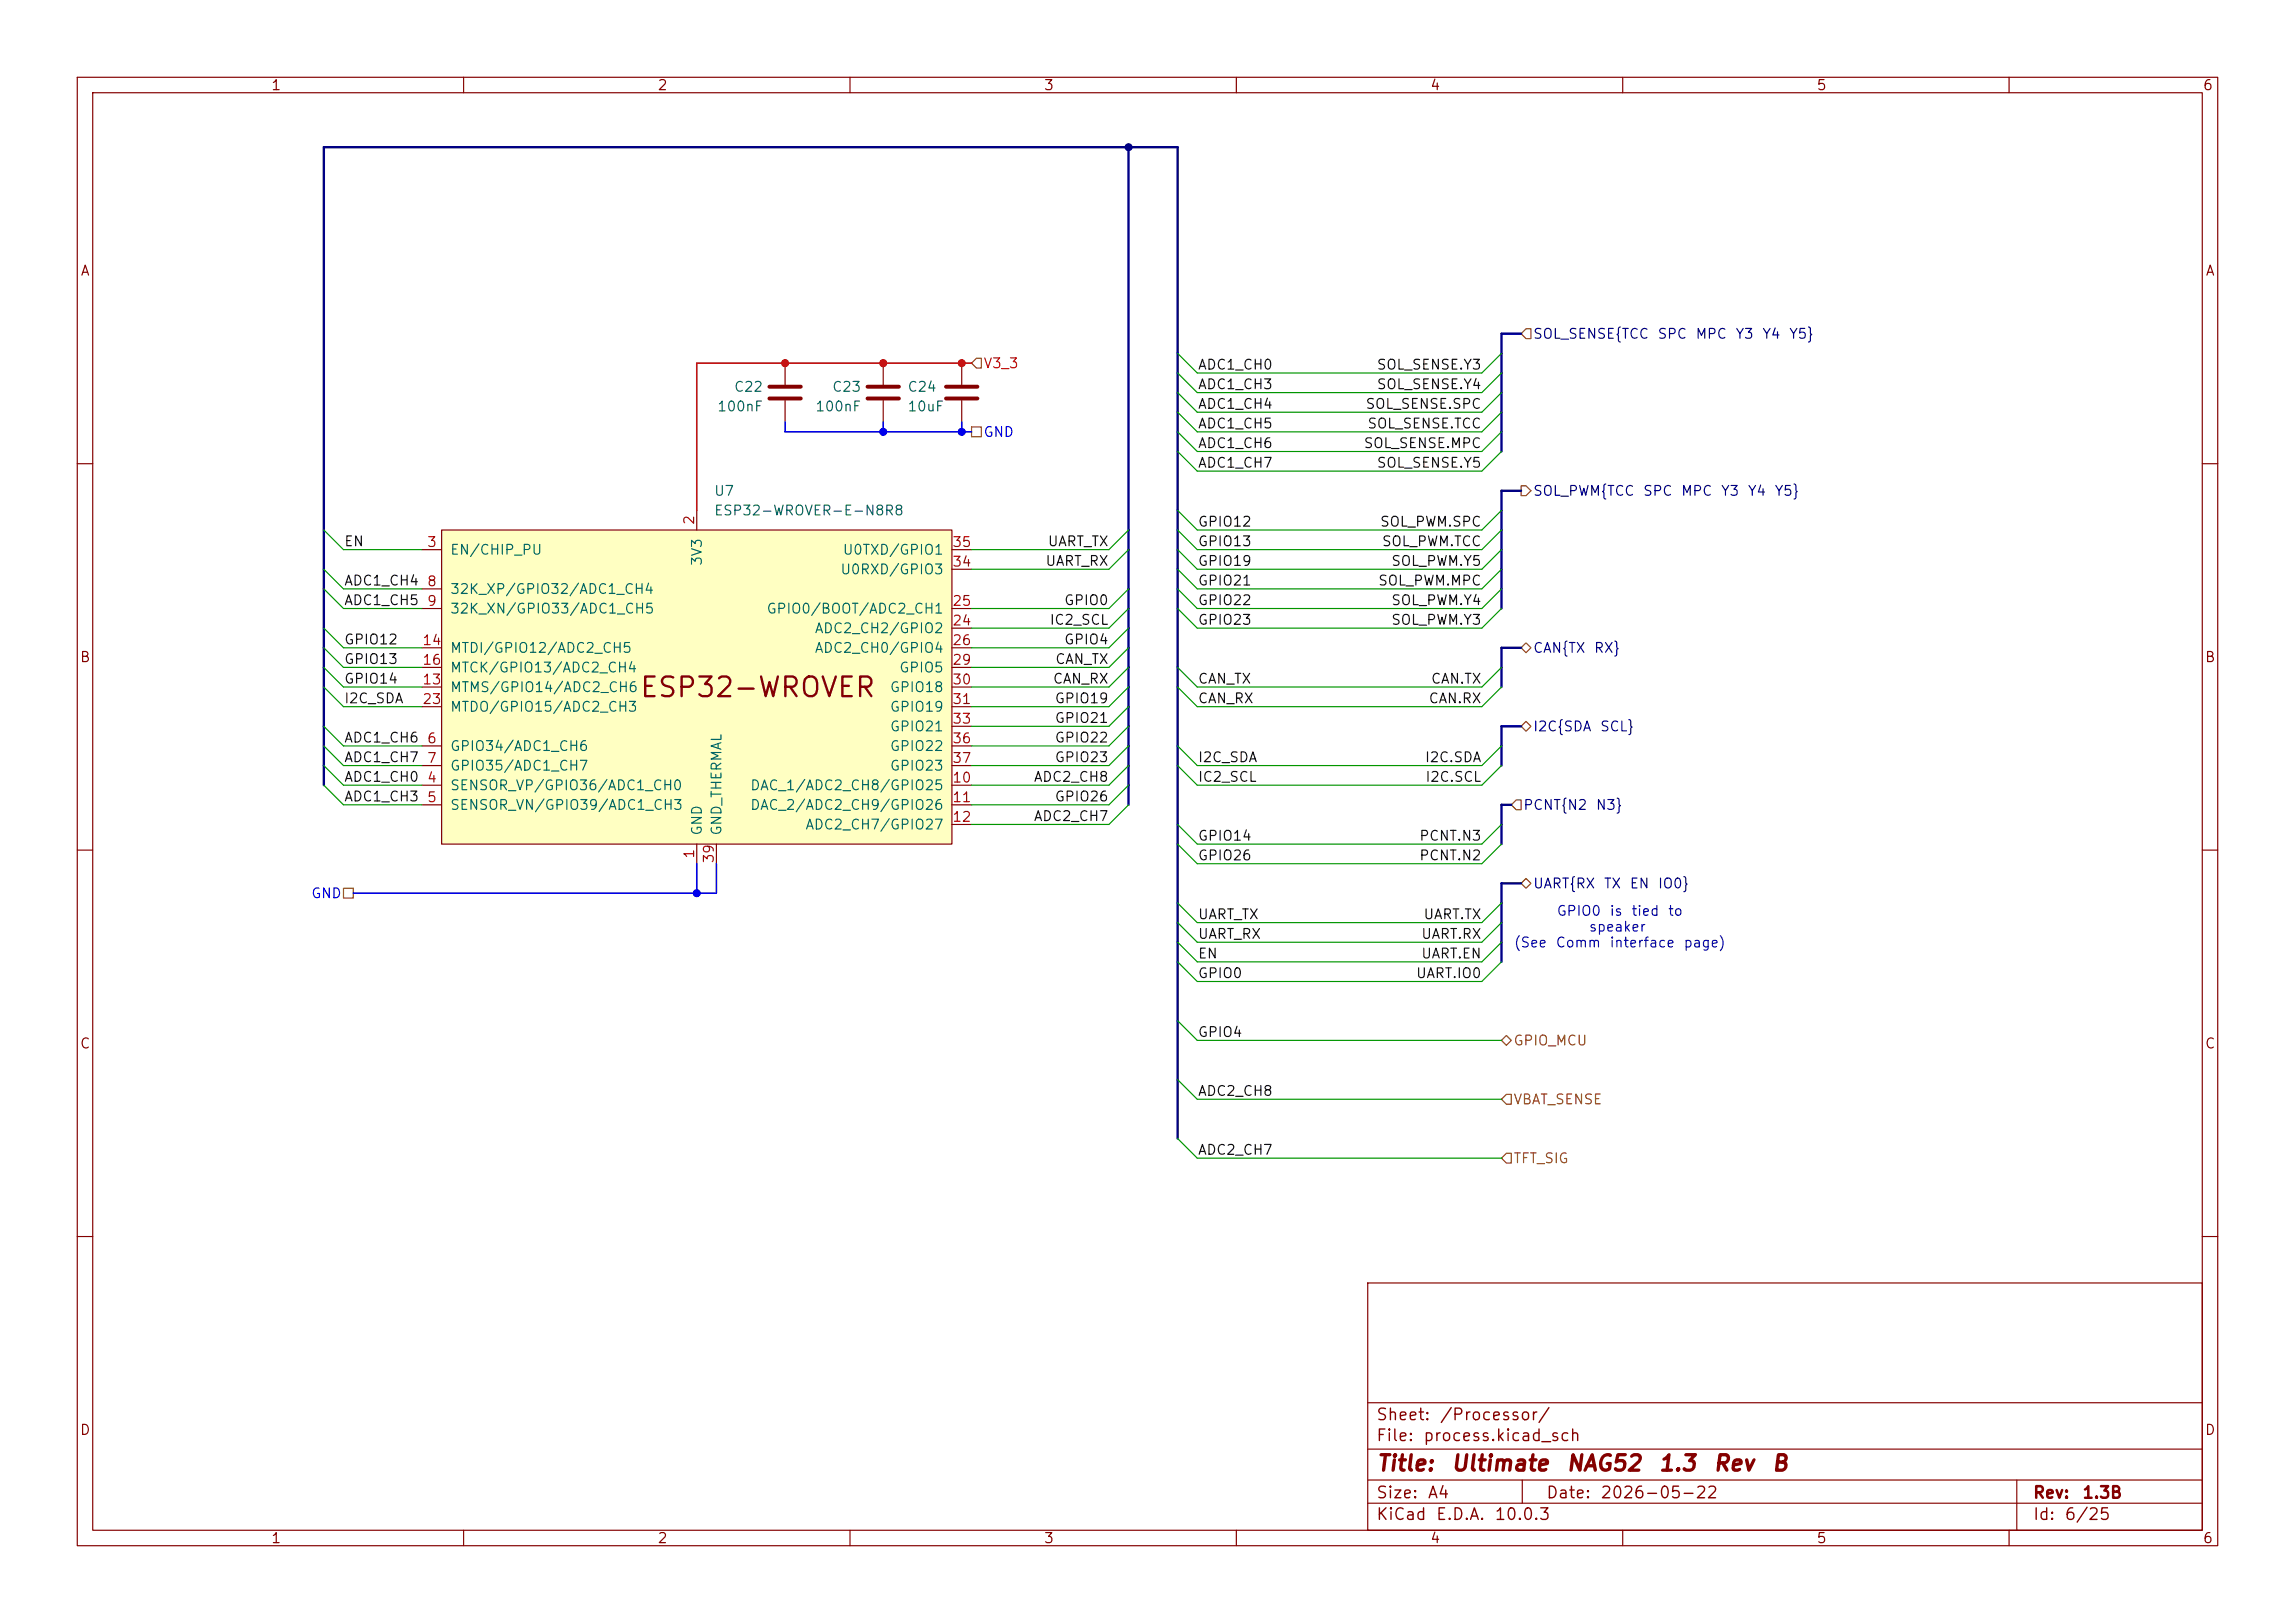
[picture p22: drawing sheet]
<svg xmlns="http://www.w3.org/2000/svg" width="297mm" height="210mm" viewBox="0 0 297 210" stroke-linecap="round" stroke-linejoin="round" font-family="sans-serif">
<defs><g id="words">
<text font-size="2.5" fill="#840000" x="82.6" y="90.8">ESP32-­WROVER</text>
<g font-size="2" fill="#840000">
<text x="178" y="190.8">Title:</text>
<text x="187.7" y="190.8">Ultimate</text>
<text x="202.6" y="190.8">NAG52</text>
<text x="214.5" y="190.8">1.3</text>
<text x="221.6" y="190.8">Rev</text>
<text x="229.2" y="190.8">B</text>
</g>
<g font-size="1.5" fill="#840000">
<text x="178" y="184.2">Sheet:</text>
<text x="186.2" y="184.2">/Processor/</text>
<text x="178" y="186.9">File:</text>
<text x="184.1" y="186.9">process.kicad_sch</text>
<text x="178" y="197.1">KiCad</text>
<text x="178" y="194.3">Size:</text>
<text x="184.7" y="194.3">A4</text>
<text x="185.7" y="197.1">E.D.A.</text>
<text x="193.3" y="197.1">10.0.3</text>
<text x="200" y="194.3">Date:</text>
<text x="207" y="194.3">2026-05-22</text>
<text x="263" y="194.3">Rev:</text>
<text x="263" y="197.1">Id:</text>
<text x="267.1" y="197.1">6/25</text>
<text x="269.4" y="194.3">1.3B</text>
</g>
<g font-size="1.3" fill="#840000">
<text x="35" y="12">1</text>
<text x="85" y="12">2</text>
<text x="135" y="12">3</text>
<text x="185" y="12">4</text>
<text x="235" y="12">5</text>
<text x="285" y="12">6</text>
<text x="10.3" y="36">A</text>
<text x="285.3" y="36">A</text>
<text x="10.3" y="86">B</text>
<text x="285.3" y="86">B</text>
<text x="10.3" y="136">C</text>
<text x="285.3" y="136">C</text>
<text x="10.3" y="186">D</text>
<text x="285.3" y="186">D</text>
<text x="35" y="200">1</text>
<text x="85" y="200">2</text>
<text x="135" y="200">3</text>
<text x="185" y="200">4</text>
<text x="235" y="200">5</text>
<text x="285" y="200">6</text>
</g>
<text font-size="1.3" fill="#f00" x="127.2" y="48">V3_3</text>
<g font-size="1.3" fill="#000084">
<text x="198.3" y="44.2">SOL_SENSE{TCC</text>
<text x="214.4" y="44.2">SPC</text>
<text x="219.3" y="44.2">MPC</text>
<text x="224.5" y="44.2">Y3</text>
<text x="228" y="44.2">Y4</text>
<text x="231.4" y="44.2">Y5}</text>
<text x="198.3" y="64.5">SOL_PWM{TCC</text>
<text x="212.5" y="64.5">SPC</text>
<text x="217.5" y="64.5">MPC</text>
<text x="222.6" y="64.5">Y3</text>
<text x="226.1" y="64.5">Y4</text>
<text x="229.6" y="64.5">Y5}</text>
<text x="198.3" y="84.8">CAN{TX</text>
<text x="206.2" y="84.8">RX}</text>
<text x="198.3" y="95">I2C{SDA</text>
<text x="207" y="95">SCL}</text>
<text x="197" y="105.1">PCNT{N2</text>
<text x="206.4" y="105.1">N3}</text>
<text x="198.3" y="115.3">UART{RX</text>
<text x="207.5" y="115.3">TX</text>
<text x="210.8" y="115.3">EN</text>
<text x="214.5" y="115.3">IO0}</text>
</g>
<g font-size="1.3" fill="#006464">
<text x="92.7" y="53.5">100nF</text>
<text x="94.9" y="51">C22</text>
<text x="105.4" y="53.5">100nF</text>
<text x="107.6" y="51">C23</text>
<text x="117.4" y="51">C24</text>
<text x="117.4" y="53.5">10uF</text>
<text x="92.3" y="64.5">U7</text>
<text x="92.3" y="67">ESP32-WROVER-E-N8R8</text>
<text x="58.2" y="72.1">EN/CHIP_PU</text>
<text x="58.2" y="77.2">32K_XP/GPIO32/ADC1_CH4</text>
<text x="91.1" y="73.3" transform="rotate(-90 91.1 73.3)">3V3</text>
<text x="108.7" y="74.6">U0RXD/GPIO3</text>
<text x="109" y="72.1">U0TXD/GPIO1</text>
<text x="58.2" y="79.7">32K_XN/GPIO33/ADC1_CH5</text>
<text x="99.1" y="79.7">GPIO0/BOOT/ADC2_CH1</text>
<text x="105.3" y="82.3">ADC2_CH2/GPIO2</text>
<text x="58.2" y="89.9">MTMS/GPIO14/ADC2_CH6</text>
<text x="58.2" y="84.8">MTDI/GPIO12/ADC2_CH5</text>
<text x="58.2" y="87.3">MTCK/GPIO13/ADC2_CH4</text>
<text x="105.3" y="84.8">ADC2_CH0/GPIO4</text>
<text x="115.1" y="89.9">GPIO18</text>
<text x="116.3" y="87.3">GPIO5</text>
<text x="58.2" y="92.4">MTDO/GPIO15/ADC2_CH3</text>
<text x="115.1" y="92.4">GPIO19</text>
<text x="115.1" y="95">GPIO21</text>
<text x="58.2" y="97.5">GPIO34/ADC1_CH6</text>
<text x="58.2" y="100">GPIO35/ADC1_CH7</text>
<text x="115.1" y="97.5">GPIO22</text>
<text x="115.1" y="100">GPIO23</text>
<text x="58.2" y="102.6">SENSOR_VP/GPIO36/ADC1_CH0</text>
<text x="58.2" y="105.1">SENSOR_VN/GPIO39/ADC1_CH3</text>
<text x="97" y="102.6">DAC_1/ADC2_CH8/GPIO25</text>
<text x="97" y="105.1">DAC_2/ADC2_CH9/GPIO26</text>
<text x="104.1" y="107.7">ADC2_CH7/GPIO27</text>
<text x="91.1" y="108.2" transform="rotate(-90 91.1 108.2)">GND</text>
<text x="93.7" y="108.2" transform="rotate(-90 93.7 108.2)">GND_THERMAL</text>
</g>
<g font-size="1.3" fill="#0f0f0f">
<text x="154.9" y="50.7">ADC1_CH3</text>
<text x="154.9" y="53.2">ADC1_CH4</text>
<text x="154.9" y="48.1">ADC1_CH0</text>
<text x="176.6" y="53.2">SOL_SENSE.SPC</text>
<text x="178.1" y="48.1">SOL_SENSE.Y3</text>
<text x="178.1" y="50.7">SOL_SENSE.Y4</text>
<text x="154.9" y="58.3">ADC1_CH6</text>
<text x="154.9" y="55.8">ADC1_CH5</text>
<text x="176.4" y="58.3">SOL_SENSE.MPC</text>
<text x="176.9" y="55.8">SOL_SENSE.TCC</text>
<text x="154.9" y="60.8">ADC1_CH7</text>
<text x="178.1" y="60.8">SOL_SENSE.Y5</text>
<text x="44.4" y="71">EN</text>
<text x="135.5" y="71">UART_TX</text>
<text x="154.9" y="71">GPIO13</text>
<text x="154.9" y="68.5">GPIO12</text>
<text x="178.5" y="68.5">SOL_PWM.SPC</text>
<text x="178.7" y="71">SOL_PWM.TCC</text>
<text x="44.4" y="76.1">ADC1_CH4</text>
<text x="135.2" y="73.5">UART_RX</text>
<text x="154.9" y="73.5">GPIO19</text>
<text x="154.9" y="76.1">GPIO21</text>
<text x="178.3" y="76.1">SOL_PWM.MPC</text>
<text x="180" y="73.5">SOL_PWM.Y5</text>
<text x="44.4" y="83.7">GPIO12</text>
<text x="44.4" y="78.6">ADC1_CH5</text>
<text x="135.7" y="81.2">IC2_SCL</text>
<text x="137.6" y="78.6">GPIO0</text>
<text x="137.6" y="83.7">GPIO4</text>
<text x="154.9" y="78.6">GPIO22</text>
<text x="154.9" y="81.2">GPIO23</text>
<text x="180" y="81.2">SOL_PWM.Y3</text>
<text x="180" y="78.6">SOL_PWM.Y4</text>
<text x="44.4" y="86.2">GPIO13</text>
<text x="44.4" y="88.8">GPIO14</text>
<text x="136.2" y="88.8">CAN_RX</text>
<text x="136.5" y="86.2">CAN_TX</text>
<text x="154.9" y="88.8">CAN_TX</text>
<text x="185.1" y="88.8">CAN.TX</text>
<text x="44.4" y="91.3">I2C_SDA</text>
<text x="136.4" y="93.9">GPIO21</text>
<text x="136.4" y="91.3">GPIO19</text>
<text x="154.9" y="91.3">CAN_RX</text>
<text x="184.8" y="91.3">CAN.RX</text>
<text x="44.4" y="96.4">ADC1_CH6</text>
<text x="44.4" y="101.5">ADC1_CH0</text>
<text x="44.4" y="98.9">ADC1_CH7</text>
<text x="133.7" y="101.5">ADC2_CH8</text>
<text x="136.4" y="98.9">GPIO23</text>
<text x="136.4" y="96.4">GPIO22</text>
<text x="154.9" y="101.5">IC2_SCL</text>
<text x="154.9" y="98.9">I2C_SDA</text>
<text x="184.3" y="98.9">I2C.SDA</text>
<text x="184.4" y="101.5">I2C.SCL</text>
<text x="44.4" y="104">ADC1_CH3</text>
<text x="133.7" y="106.6">ADC2_CH7</text>
<text x="136.4" y="104">GPIO26</text>
<text x="154.9" y="111.6">GPIO26</text>
<text x="154.9" y="109.1">GPIO14</text>
<text x="183.6" y="111.6">PCNT.N2</text>
<text x="183.6" y="109.1">PCNT.N3</text>
<text x="154.9" y="119.3">UART_TX</text>
<text x="184.1" y="119.3">UART.TX</text>
<text x="154.9" y="121.8">UART_RX</text>
<text x="154.9" y="124.3">EN</text>
<text x="183.8" y="124.3">UART.EN</text>
<text x="183.8" y="121.8">UART.RX</text>
<text x="154.9" y="126.9">GPIO0</text>
<text x="183.2" y="126.9">UART.IO0</text>
<text x="154.9" y="134.5">GPIO4</text>
<text x="154.9" y="142.1">ADC2_CH8</text>
<text x="154.9" y="149.7">ADC2_CH7</text>
</g>
<g font-size="1.3" fill="#00f">
<text x="127.2" y="56.9">GND</text>
<text x="40.2" y="116.5">GND</text>
</g>
<g font-size="1.3" fill="#a90000">
<text x="55.2" y="71.1">3</text>
<text x="90.1" y="68" transform="rotate(-90 90.1 68)">2</text>
<text x="123.1" y="71.1">35</text>
<text x="55.2" y="76.2">8</text>
<text x="123.1" y="73.6">34</text>
<text x="54.6" y="83.8">14</text>
<text x="55.2" y="78.7">9</text>
<text x="123.1" y="81.3">24</text>
<text x="123.1" y="78.7">25</text>
<text x="123.1" y="83.8">26</text>
<text x="54.6" y="88.9">13</text>
<text x="54.6" y="86.3">16</text>
<text x="123.1" y="86.3">29</text>
<text x="123.1" y="88.9">30</text>
<text x="54.6" y="91.4">23</text>
<text x="123.1" y="91.4">31</text>
<text x="123.1" y="94">33</text>
<text x="55.2" y="101.6">4</text>
<text x="55.2" y="96.5">6</text>
<text x="55.2" y="99">7</text>
<text x="123.1" y="101.6">10</text>
<text x="123.1" y="96.5">36</text>
<text x="123.1" y="99">37</text>
<text x="55.2" y="104.1">5</text>
<text x="123.1" y="104.1">11</text>
<text x="123.1" y="106.7">12</text>
<text x="90.1" y="111.2" transform="rotate(-90 90.1 111.2)">1</text>
<text x="92.7" y="111.8" transform="rotate(-90 92.7 111.8)">39</text>
</g>
<g font-size="1.3" fill="#0000c2">
<text x="201.4" y="118.8">GPIO0</text>
<text x="208.2" y="118.8">is</text>
<text x="211" y="118.8">tied</text>
<text x="215.8" y="118.8">to</text>
<text x="195.8" y="122.9">(See</text>
<text x="201.2" y="122.9">Comm</text>
<text x="205.5" y="120.9">speaker</text>
<text x="208.2" y="122.9">interface</text>
<text x="217.8" y="122.9">page)</text>
</g>
<g font-size="1.3" fill="#725600">
<text x="195.8" y="135.6">GPIO_MCU</text>
<text x="195.8" y="143.2">VBAT_SENSE</text>
<text x="195.8" y="150.8">TFT_SIG</text>
</g>
</g></defs>
<g fill="none" stroke="#840000" stroke-width=".15">
<path d="M10 10h277v190h-277zM12 12h273v186h-273zM60 10v2M110 10v2M160 10v2M210 10v2M260 10v2M10 60h2M285 60h2M10 110h2M285 110h2M10 160h2"/>
<path d="M177 166h108v32h-108zM285 160h2M60 198v2M110 198v2M160 198v2M177 194.5h108M177 191.5h108M177 187.5h108M177 181.5h108M197 191.5v3M210 198v2M260 198v2"/>
<path d="M261 191.5v6.5"/>
</g>
<path d="M57.1 68.6h66.1v40.6h-66.1z" fill="#ffffc2"/>
<g fill="none" stroke="#840000" stroke-width=".15">
<path d="M101.6 47v2.8M101.6 51.8v2.8M114.3 47v2.8M114.3 51.8v2.8M124.5 47v2.8M124.5 51.8v2.8M54.6 71.1h2.5M54.6 76.2h2.5M54.6 78.7h2.5M57.1 68.6h66.1v40.6h-66.1zM90.2 66v2.6M123.2 71.1h2.5"/>
<path d="M123.2 78.7h2.5M123.2 73.7h2.5M54.6 96.5h2.5M54.6 99.1h2.5M54.6 88.9h2.5M54.6 83.8h2.5M54.6 86.4h2.5M54.6 91.4h2.5M123.2 96.5h2.5M123.2 99.1h2.5M123.2 88.9h2.5M123.2 83.8h2.5"/>
<path d="M123.2 86.4h2.5M123.2 91.4h2.5M123.2 81.3h2.5M123.2 94h2.5M54.6 101.6h2.5M54.6 104.1h2.5M90.2 109.2v2.6M92.7 109.2v2.6M123.2 101.6h2.5M123.2 104.1h2.5M123.2 106.7h2.5"/>
</g>
<path d="M99.6 50h4M99.6 51.6h4M112.3 50h4M112.3 51.6h4M122.4 50h4.1M122.4 51.6h4.1" fill="none" stroke="#840000" stroke-width=".51"/>
<path d="M125.7 55.2h1.3v1.3h-1.3zM126.4 46.4h.6v1.2h-.6l-.7-.6zM197.5 42.5h.6v1.3h-.6l-.7-.6zM196.8 62.9h.7l.6 .6-.6 .6h-.7zM196.8 83.8l.7-.6 .6 .6-.6 .7zM196.8 94l.7-.7 .6 .7-.6 .6zM44.4 114.9h1.3v1.3h-1.3zM195.6 104.1l.6-.6h.6v1.3h-.6zM196.8 114.3l.7-.6 .6 .6-.6 .6zM194.3 134.6l.6-.6 .7 .6-.7 .7zM194.9 149.2h.7v1.3h-.7l-.6-.6zM194.9 141.6h.7v1.3h-.7l-.6-.7z" fill="none" stroke="#725600" stroke-width=".15"/>
<path d="M146 19.1v85M196.8 43.2h-2.5v15.2M196.8 63.5h-2.5v15.2M196.8 83.8h-2.5v5.1M196.8 94h-2.5v5.1M41.9 101.6v-82.5h110.5v128.2M195.6 104.1h-1.3v5.1M196.8 114.3h-2.5v10.2" fill="none" stroke="#000084" stroke-width=".3"/>
<g fill="none" stroke="#009600" stroke-width=".15">
<path d="M152.4 55.9l2.5 2.5h36.9l2.5-2.5M152.4 58.4l2.5 2.6h36.9l2.5-2.6M152.4 53.3l2.5 2.6h36.9l2.5-2.6M152.4 50.8l2.5 2.5h36.9l2.5-2.5M152.4 45.7l2.5 2.6h36.9l2.5-2.6M152.4 48.3l2.5 2.5h36.9l2.5-2.5M41.9 68.6l2.5 2.5h10.2M41.9 76.2l2.5 2.5h10.2M41.9 73.7l2.5 2.5h10.2M146 68.6l-2.5 2.5h-17.8M146 78.7l-2.5 2.6h-17.8M146 76.2l-2.5 2.5h-17.8"/>
<path d="M146 71.1l-2.5 2.6h-17.8M152.4 68.6l2.5 2.5h36.9l2.5-2.5M152.4 78.7l2.5 2.6h36.9l2.5-2.6M152.4 76.2l2.5 2.5h36.9l2.5-2.5M152.4 71.1l2.5 2.6h36.9l2.5-2.6M152.4 73.7l2.5 2.5h36.9l2.5-2.5M152.4 66l2.5 2.6h36.9l2.5-2.6M41.9 99.1l2.5 2.5h10.2M41.9 86.4l2.5 2.5h10.2M41.9 88.9l2.5 2.5h10.2M41.9 81.3l2.5 2.5h10.2M41.9 83.8l2.5 2.6h10.2"/>
<path d="M41.9 96.5l2.5 2.6h10.2M41.9 94l2.5 2.5h10.2M146 91.4l-2.5 2.6h-17.8M146 99.1l-2.5 2.5h-17.8M146 86.4l-2.5 2.5h-17.8M146 88.9l-2.5 2.5h-17.8M146 81.3l-2.5 2.5h-17.8M146 83.8l-2.5 2.6h-17.8M146 96.5l-2.5 2.6h-17.8M146 94l-2.5 2.5h-17.8M152.4 99.1l2.5 2.5h36.9l2.5-2.5M152.4 86.4l2.5 2.5h36.9l2.5-2.5"/>
<path d="M152.4 88.9l2.5 2.5h36.9l2.5-2.5M152.4 96.5l2.5 2.6h36.9l2.5-2.6M41.9 101.6l2.5 2.5h10.2M146 101.6l-2.5 2.5h-17.8M146 104.1l-2.5 2.6h-17.8M152.4 109.2l2.5 2.6h36.9l2.5-2.6M152.4 116.8l2.5 2.6h36.9l2.5-2.6M152.4 119.4l2.5 2.5h36.9l2.5-2.5M152.4 106.7l2.5 2.5h36.9l2.5-2.5M152.4 124.5l2.5 2.5h36.9l2.5-2.5M152.4 121.9l2.5 2.6h36.9l2.5-2.6M152.4 139.7l2.5 2.5h39.4"/>
<path d="M152.4 132.1l2.5 2.5h39.4M152.4 147.3l2.5 2.6h39.4"/>
</g>
<path d="M125.7 47h-35.5v19" fill="none" stroke="#f00" stroke-width=".2"/>
<path d="M101.6 54.6v1.3h24.1M114.3 54.6v1.3M124.5 54.6v1.3M90.2 111.8v3.8M92.7 111.8v3.8h-47" fill="none" stroke="#00f" stroke-width=".2"/>
<g fill="#f00" stroke="#f00" stroke-width=".13">
<circle cx="124.5" cy="47" r=".46"/>
<circle cx="114.3" cy="47" r=".46"/>
<circle cx="101.6" cy="47" r=".46"/>
</g>
<circle cx="146" cy="19.1" r=".46" fill="#000084" stroke="#000084" stroke-width=".13"/>
<g fill="#00f" stroke="#00f" stroke-width=".13">
<circle cx="90.2" cy="115.6" r=".46"/>
<circle cx="124.5" cy="55.9" r=".46"/>
<circle cx="114.3" cy="55.9" r=".46"/>
</g>
<use href="#words"/>
</svg>
